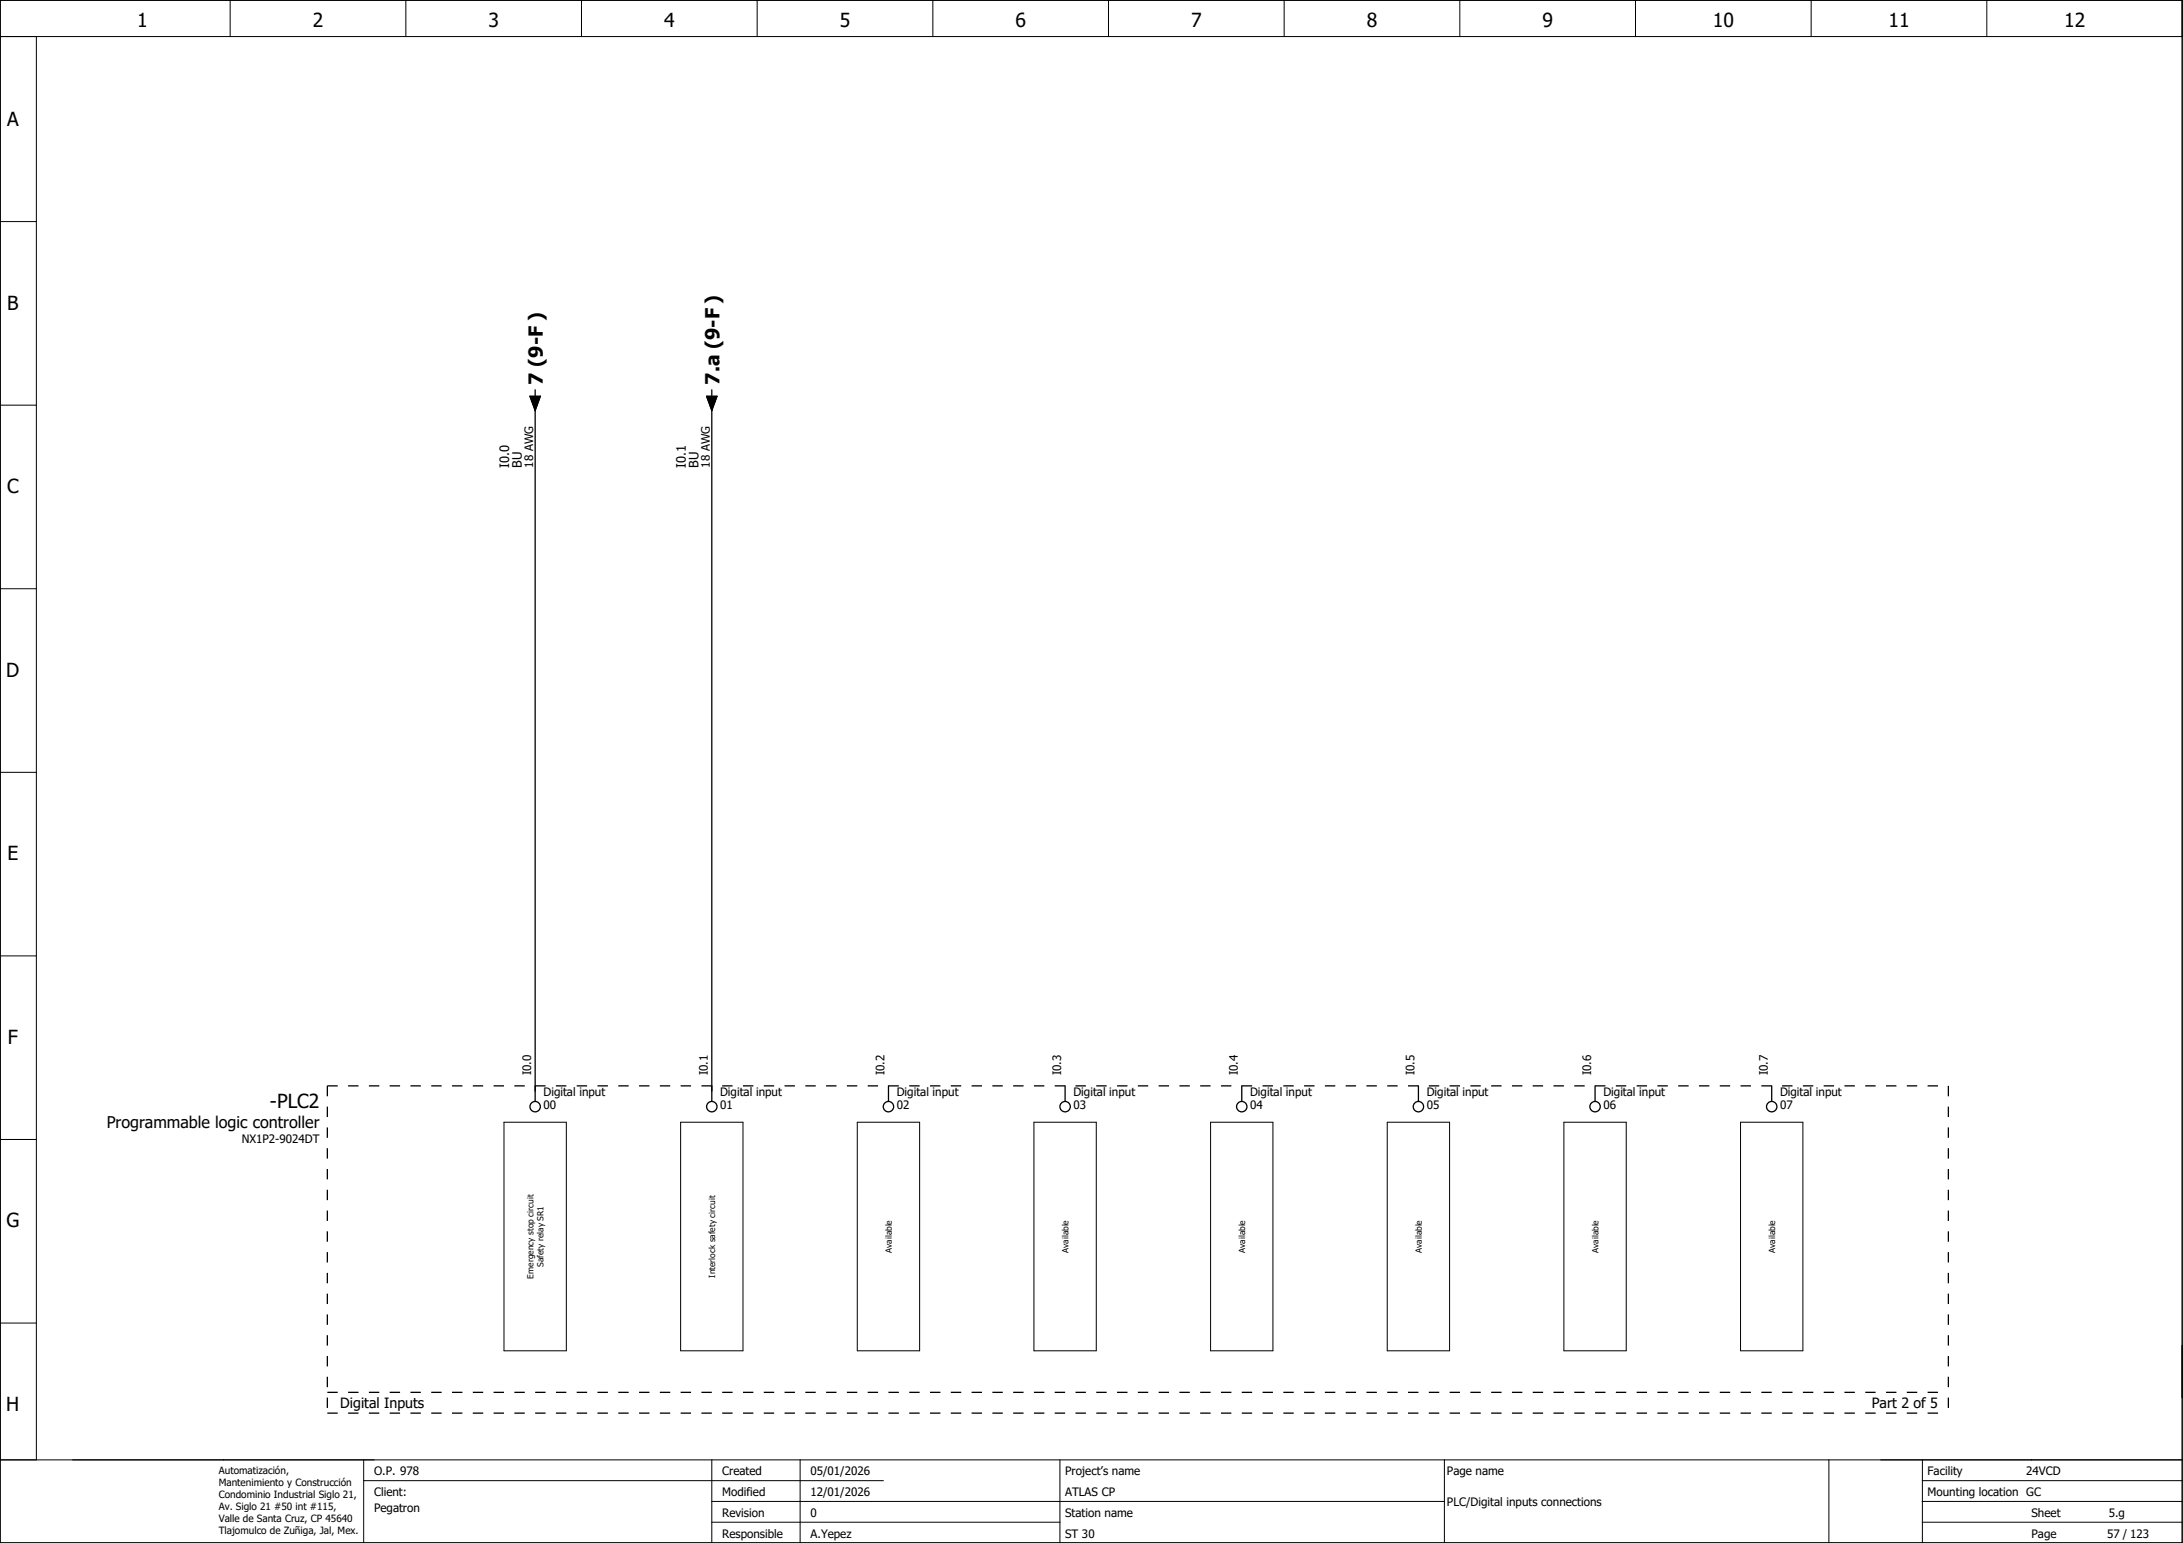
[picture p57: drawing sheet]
<svg xmlns="http://www.w3.org/2000/svg" width="420mm" height="297mm" viewBox="0 0 420 297" stroke-linecap="round" stroke-linejoin="round" font-family="sans-serif">
<defs><g id="words">
<g font-size="3.7">
<text x="26.4" y="5.2">1</text>
<text x="60.2" y="5.2">2</text>
<text x="94" y="5.2">3</text>
<text x="127.8" y="5.2">4</text>
<text x="161.6" y="5.2">5</text>
<text x="195.4" y="5.2">6</text>
<text x="229.2" y="5.2">7</text>
<text x="263.1" y="5.2">8</text>
<text x="296.9" y="5.2">9</text>
<text x="329.7" y="5.2">10</text>
<text x="363.5" y="5.2">11</text>
<text x="397.3" y="5.2">12</text>
<text x="1.4" y="24.2">A</text>
<text x="1.4" y="59.6">B</text>
<text x="104.5" y="74" transform="rotate(-90 104.5 74)">7 (9-F )</text>
<text x="138.5" y="74" transform="rotate(-90 138.5 74)">7.a (9-F )</text>
<text x="1.4" y="94.9">C</text>
<text x="1.2" y="130.3">D</text>
<text x="1.4" y="165.6">E</text>
<text x="1.5" y="200.9">F</text>
<text x="52" y="213.3">-PLC2</text>
<text x="1.2" y="236.3">G</text>
<text x="1.2" y="271.6">H</text>
</g>
<text font-size="3.1" x="20.5" y="217.1">Programmable logic controller</text>
<g font-size="2.7">
<text x="65.5" y="271.1">Digital Inputs</text>
<text x="360.3" y="271.1">Part 2 of 5</text>
</g>
<g font-size="2.5">
<text x="98" y="90" transform="rotate(-90 98 90)">I0.0</text>
<text x="100.4" y="90" transform="rotate(-90 100.4 90)">BU</text>
<text x="132" y="90" transform="rotate(-90 132 90)">I0.1</text>
<text x="134.4" y="90" transform="rotate(-90 134.4 90)">BU</text>
</g>
<g font-size="2.2">
<text x="102.6" y="90" transform="rotate(-90 102.6 90)">18 AWG</text>
<text x="136.6" y="90" transform="rotate(-90 136.6 90)">18 AWG</text>
<text x="102.2" y="207" transform="rotate(-90 102.2 207)">I0.0</text>
<text x="136.2" y="207" transform="rotate(-90 136.2 207)">I0.1</text>
<text x="170.2" y="207" transform="rotate(-90 170.2 207)">I0.2</text>
<text x="204.2" y="207" transform="rotate(-90 204.2 207)">I0.3</text>
<text x="238.2" y="207" transform="rotate(-90 238.2 207)">I0.4</text>
<text x="272.2" y="207" transform="rotate(-90 272.2 207)">I0.5</text>
<text x="306.2" y="207" transform="rotate(-90 306.2 207)">I0.6</text>
<text x="340.2" y="207" transform="rotate(-90 340.2 207)">I0.7</text>
<text x="104.6" y="211.1">Digital input</text>
<text x="104.6" y="213.6">00</text>
<text x="138.6" y="211.1">Digital input</text>
<text x="138.6" y="213.6">01</text>
<text x="172.6" y="211.1">Digital input</text>
<text x="172.6" y="213.6">02</text>
<text x="206.6" y="211.1">Digital input</text>
<text x="206.6" y="213.6">03</text>
<text x="240.6" y="211.1">Digital input</text>
<text x="240.6" y="213.6">04</text>
<text x="274.6" y="211.1">Digital input</text>
<text x="274.6" y="213.6">05</text>
<text x="308.6" y="211.1">Digital input</text>
<text x="308.6" y="213.6">06</text>
<text x="342.6" y="211.1">Digital input</text>
<text x="342.6" y="213.6">07</text>
<text x="46.5" y="220">NX1P2-9024DT</text>
<text x="72" y="284">O.P. 978</text>
<text x="139" y="284">Created</text>
<text x="156" y="284">05/01/2026</text>
<text x="205" y="284">Project’s name</text>
<text x="278.5" y="284">Page name</text>
<text x="371" y="284">Facility</text>
<text x="390" y="284">24VCD</text>
<text x="72" y="288">Client:</text>
<text x="72" y="291">Pegatron</text>
<text x="139" y="292">Revision</text>
<text x="139" y="288">Modified</text>
<text x="156" y="292">0</text>
<text x="156" y="288">12/01/2026</text>
<text x="205" y="288">ATLAS CP</text>
<text x="205" y="292">Station name</text>
<text x="278.5" y="289.9">PLC/Digital inputs connections</text>
<text x="371" y="288">Mounting location GC</text>
<text x="391" y="292">Sheet</text>
<text x="405.9" y="292">5.g</text>
<text x="139" y="296">Responsible</text>
<text x="156" y="296">A.Yepez</text>
<text x="205" y="296">ST 30</text>
<text x="391" y="296">Page</text>
<text x="405.6" y="296">57 / 123</text>
</g>
<g font-size="1.9">
<text x="42.1" y="283.7">Automatización,</text>
<text x="42.1" y="286.1">Mantenimiento y Construcción</text>
<text x="42.1" y="288.4">Condominio Industrial Siglo 21,</text>
<text x="42.1" y="290.7">Av. Siglo 21 #50 int #115,</text>
<text x="42.1" y="293">Valle de Santa Cruz, CP 45640</text>
<text x="42.1" y="295.4">Tlajomulco de Zuñiga, Jal, Mex.</text>
</g>
<g font-size="1.6">
<text x="104.6" y="243.9" transform="rotate(-90 104.6 243.9)">Safety relay SR1</text>
<text x="137.6" y="245.9" transform="rotate(-90 137.6 245.9)">Interlock safety circuit</text>
<text x="171.6" y="241.2" transform="rotate(-90 171.6 241.2)">Available</text>
<text x="205.6" y="241.2" transform="rotate(-90 205.6 241.2)">Available</text>
<text x="239.6" y="241.2" transform="rotate(-90 239.6 241.2)">Available</text>
<text x="273.6" y="241.2" transform="rotate(-90 273.6 241.2)">Available</text>
<text x="307.6" y="241.2" transform="rotate(-90 307.6 241.2)">Available</text>
<text x="341.6" y="241.2" transform="rotate(-90 341.6 241.2)">Available</text>
<text x="102.7" y="246.1" transform="rotate(-90 102.7 246.1)">Emergency stop circuit</text>
</g>
</g></defs>
<g fill="none" stroke="#000" stroke-width=".19">
<path d="M0 0h420v297h-420zM0 7h420M7 7v274M44.3 0v7M78.1 0v7M111.9 0v7M145.7 0v7M179.5 0v7M213.4 0v7M247.2 0v7M281 0v7M314.8 0v7"/>
<path d="M348.6 0v7M382.4 0v7M0 42.7h7M0 78h7M0 113.3h7M0 148.7h7M0 184h7M0 219.4h7M97 216h12v44h-12zM131 216h12v44h-12zM165 216h12v44h-12zM199 216h12v44h-12z"/>
<path d="M233 216h12v44h-12zM267 216h12v44h-12zM301 216h12v44h-12zM335 216h12v44h-12zM0 254.7h7M0 281h420M70 285h100M70 281v16M137 293h67M137 289h141M137 281v16M154 281v16"/>
<path d="M204 281v16M278 281v16M352 281v16M370 293h50M370 289h50M370 281v16M370 285h50"/>
</g>
<g fill="none" stroke="#000" stroke-width=".25">
<path d="M102 76.3h2l-1 2.7zM103 75v1.3M103 78v134M136 76.3h2l-1 2.7zM137 75v1.3M137 78v134M171 209v3M205 209v3M239 209v3M273 209v3M307 209v3M341 209v3"/>
<circle cx="103" cy="213" r="1"/>
<circle cx="137" cy="213" r="1"/>
<circle cx="171" cy="213" r="1"/>
<circle cx="205" cy="213" r="1"/>
<circle cx="239" cy="213" r="1"/>
<circle cx="273" cy="213" r="1"/>
<circle cx="307" cy="213" r="1"/>
<circle cx="341" cy="213" r="1"/>
</g>
<path d="M63 209h312M63 209v63M375 209v63M63 268h312M63 272h312" fill="none" stroke="#000" stroke-width=".25" stroke-dasharray="2 2" stroke-linecap="butt"/>
<path d="M102 76.3h2l-1 2.7zM136 76.3h2l-1 2.7z" fill="#000" stroke="#000" stroke-width=".19"/>
<use href="#words"/>
</svg>
